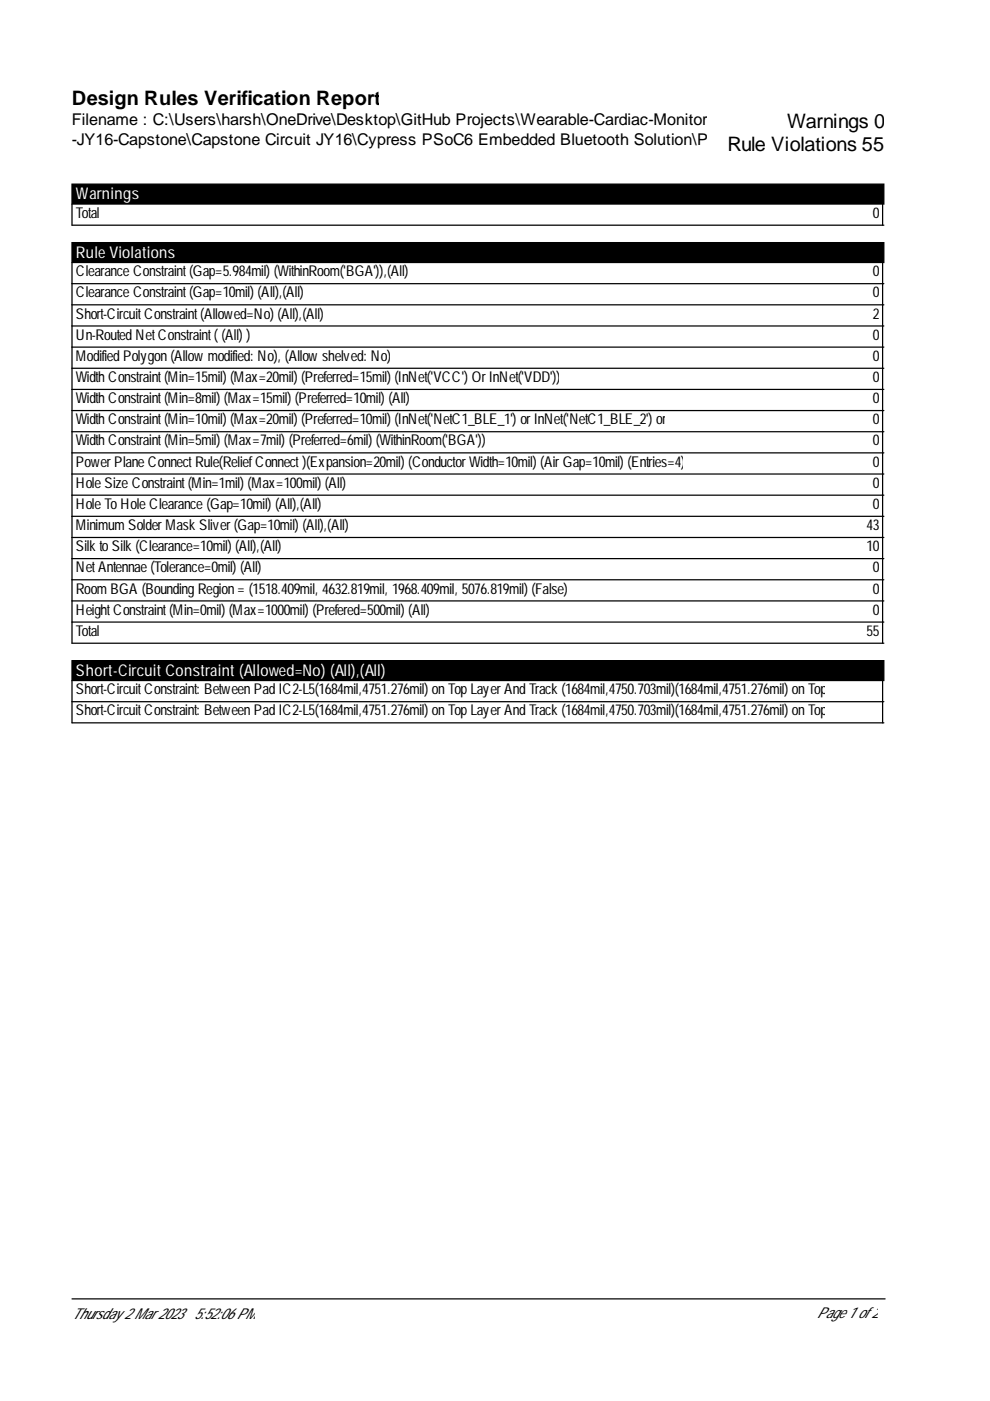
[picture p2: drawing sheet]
<svg xmlns="http://www.w3.org/2000/svg" width="210mm" height="297mm" viewBox="0 0 210 297" stroke-linecap="round" stroke-linejoin="round" font-family="sans-serif">
<defs><g id="words">
<g font-size="4.2">
<text x="15.3" y="22.3">Design Rules Verification Report</text>
<text x="166.9" y="27">Warnings 0</text>
<text x="154.2" y="32">Rule Violations 55</text>
</g>
<g font-size="3.4">
<text x="15.3" y="26.6">Filename : C:\Users\harsh\OneDrive\Desktop\GitHub Projects\Wearable-Cardiac-Monitor</text>
<text x="15.3" y="30.8">-JY16-Capstone\Capstone Circuit JY16\Cypress PSoC6 Embedded Bluetooth Solution\P</text>
</g>
<g font-size="3.4" fill="#fff">
<text x="16.1" y="42.2">Warnings</text>
<text x="16.1" y="54.6">Rule Violations</text>
<text x="16.1" y="143.3">Short-CircuitConstraint(Allowed=No) (All),(All)</text>
</g>
<g font-size="3.2">
<text x="16.1" y="46.2">Total</text>
<text x="185" y="46.2">0</text>
<text x="16.1" y="58.6">ClearanceConstraint(Gap=5.984mil) (WithinRoom('BGA')),(All)</text>
<text x="185" y="58.6">0</text>
<text x="16.1" y="63.1">ClearanceConstraint(Gap=10mil) (All),(All)</text>
<text x="185" y="63.1">0</text>
<text x="16.1" y="67.5">Short-CircuitConstraint(Allowed=No) (All),(All)</text>
<text x="185" y="67.5">2</text>
<text x="16.1" y="72">Un-RoutedNetConstraint((All) )</text>
<text x="16.1" y="76.5">ModifiedPolygon(Allowmodified: No), (Allowshelved: No)</text>
<text x="185" y="72">0</text>
<text x="185" y="76.5">0</text>
<text x="16.1" y="81">WidthConstraint(Min=15mil) (Max=20mil) (Preferred=15mil) (InNet('VCC') OrInNet('VDD'))</text>
<text x="185" y="81">0</text>
<text x="16.1" y="85.5">WidthConstraint(Min=8mil) (Max=15mil) (Preferred=10mil) (All)</text>
<text x="16.1" y="90">WidthConstraint(Min=10mil) (Max=20mil) (Preferred=10mil) (InNet('NetC1_BLE_1') orInNet('NetC1_BLE_2') or</text>
<text x="185" y="85.5">0</text>
<text x="185" y="90">0</text>
<text x="16.1" y="94.5">WidthConstraint(Min=5mil) (Max=7mil) (Preferred=6mil) (WithinRoom('BGA'))</text>
<text x="185" y="94.5">0</text>
<text x="16.1" y="98.9">PowerPlaneConnectRule(ReliefConnect)(Expansion=20mil) (ConductorWidth=10mil) (AirGap=10mil) (Entries=4)</text>
<text x="185" y="98.9">0</text>
<text x="16.1" y="103.4">HoleSizeConstraint(Min=1mil) (Max=100mil) (All)</text>
<text x="16.1" y="107.9">HoleToHoleClearance(Gap=10mil) (All),(All)</text>
<text x="185" y="103.4">0</text>
<text x="185" y="107.9">0</text>
<text x="16.1" y="112.4">MinimumSolderMaskSliver(Gap=10mil) (All),(All)</text>
<text x="183.7" y="112.4">43</text>
<text x="16.1" y="116.9">SilktoSilk(Clearance=10mil) (All),(All)</text>
<text x="183.7" y="116.9">10</text>
<text x="16.1" y="121.4">NetAntennae(Tolerance=0mil) (All)</text>
<text x="16.1" y="125.8">RoomBGA (BoundingRegion=(1518.409mil, 4632.819mil, 1968.409mil, 5076.819mil) (False)</text>
<text x="185" y="121.4">0</text>
<text x="185" y="125.8">0</text>
<text x="16.1" y="130.3">HeightConstraint(Min=0mil) (Max=1000mil) (Prefered=500mil) (All)</text>
<text x="185" y="130.3">0</text>
<text x="16.1" y="134.8">Total</text>
<text x="183.7" y="134.8">55</text>
<text x="16.1" y="147.2">Short-CircuitConstraint: BetweenPadIC2-L5(1684mil,4751.276mil) onTopLayerAndTrack(1684mil,4750.703mil)(1684mil,4751.276mil) onTop</text>
<text x="16.1" y="151.7">Short-CircuitConstraint: BetweenPadIC2-L5(1684mil,4751.276mil) onTopLayerAndTrack(1684mil,4750.703mil)(1684mil,4751.276mil) onTop</text>
<text x="15.3" y="279.6">Thursday2Mar2023</text>
<text x="41.1" y="279.6">5:52:06PM</text>
<text x="173.2" y="279.3">Page1 of2</text>
</g>
</g></defs>
<path d="M15.3 39h172.1v4.3h-172.1zM15.3 51.4h172.1v4.3h-172.1zM15.3 140.1h172.1v4.2h-172.1z" fill="#000" stroke="#000" stroke-width=".26"/>
<g fill="none" stroke="#000" stroke-width=".26">
<path d="M15.3 43.3v4.4h172.1M15.3 55.7v80.7h172.1M187.1 43.3v4.4M187.1 55.7v80.7M15.3 60.1h172.1M15.3 64.6h172.1M15.3 69.1h172.1M15.3 73.6h172.1M15.3 78.1h172.1M15.3 82.6h172.1M15.3 87h172.1M15.3 91.5h172.1"/>
<path d="M15.3 96h172.1M15.3 100.5h172.1M15.3 105h172.1M15.3 109.5h172.1M15.3 114h172.1M15.3 118.4h172.1M15.3 122.9h172.1M15.3 127.4h172.1M15.3 131.9h172.1M15.3 144.3v9h172.1M15.3 148.8h172.1M187.1 144.3v9"/>
<path d="M15.3 275.4h172.4"/>
</g>
<use href="#words"/>
</svg>
